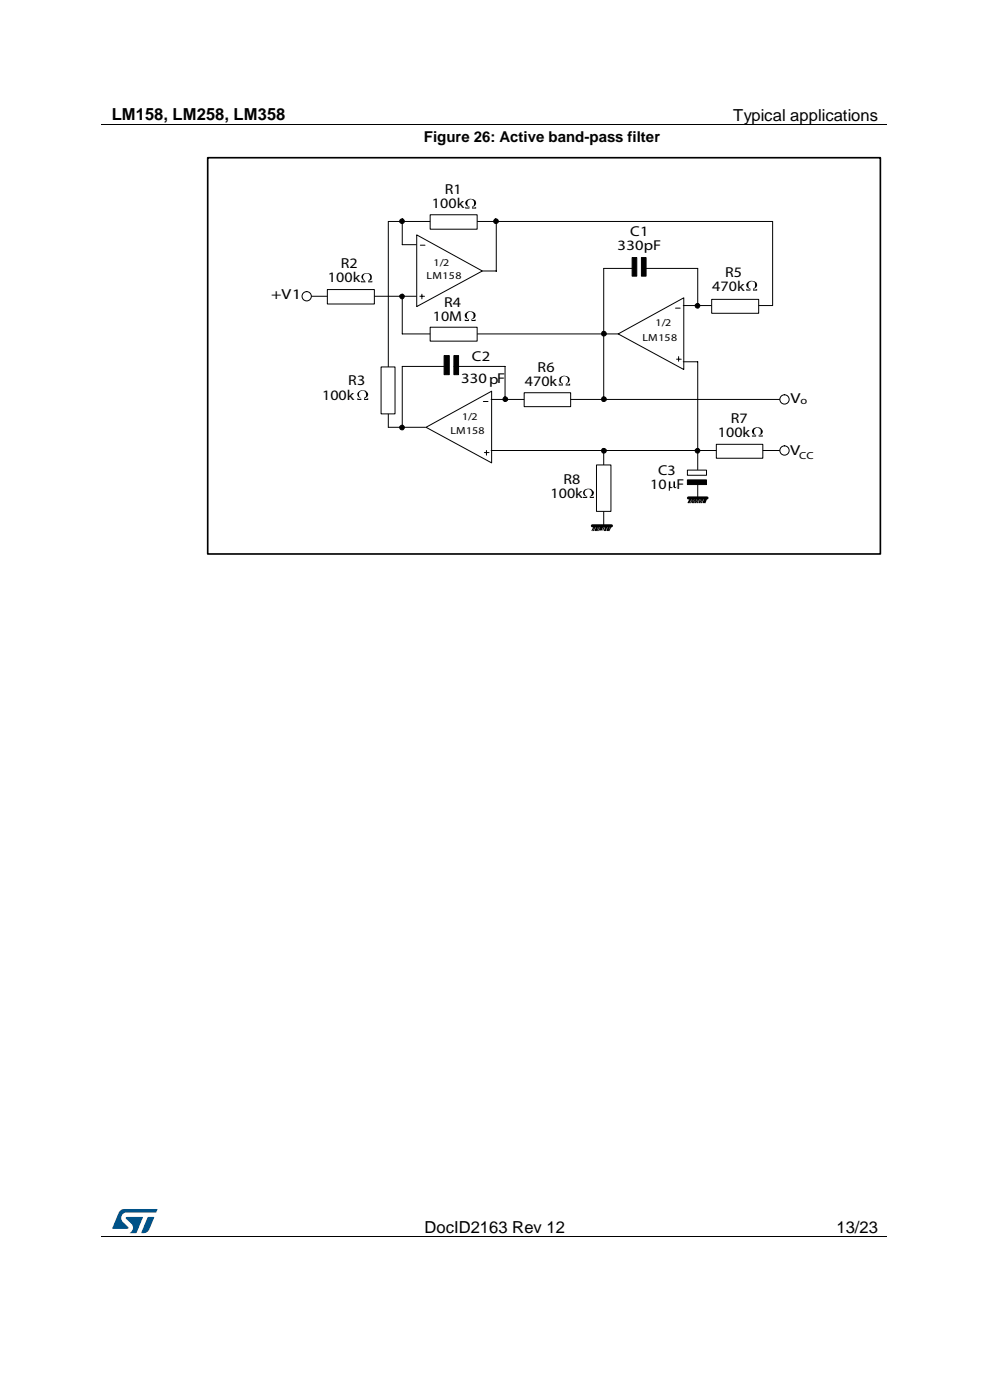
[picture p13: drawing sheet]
<svg xmlns="http://www.w3.org/2000/svg" width="210mm" height="297mm" viewBox="0 0 210 297" stroke-linecap="round" stroke-linejoin="round" font-family="sans-serif">
<defs><g id="words">
<g font-size="3.5">
<text x="23.7" y="25.5">LM158, LM258, LM358</text>
<text x="155.5" y="25.6">Typical applications</text>
<text x="90.1" y="261.5">DocID2163 Rev 12</text>
<text x="177.5" y="261.5">13/23</text>
</g>
<text font-size="3.2" x="89.9" y="30.2">Figure 26: Active band-pass filter</text>
<g font-size="3.1">
<text x="94.4" y="41.2">R1</text>
<text x="91.6" y="44.2">100k</text>
<text x="69.6" y="59.9">100k</text>
<text x="72.3" y="56.9">R2</text>
<text x="153.8" y="58.8">R5</text>
<text x="57.5" y="63.5">+V1</text>
<text x="151.1" y="61.8">470k</text>
<text x="73.9" y="81.6">R3</text>
<text x="111.3" y="81.9">470k</text>
<text x="114.1" y="78.9">R6</text>
<text x="68.3" y="84.8">100k</text>
<text x="155" y="89.7">R7</text>
<text x="167.7" y="85.4">V</text>
<text x="152.3" y="92.6">100k</text>
<text x="167.6" y="96.5">V</text>
<text x="116.8" y="105.6">100k</text>
<text x="119.5" y="102.7">R8</text>
</g>
<g font-size="3">
<text x="131" y="53.1">330pF</text>
<text x="133.7" y="50.1">C1</text>
<text x="94.2" y="65.2">R4</text>
<text x="91.8" y="68.2">10M</text>
<text x="100.1" y="76.7">C2</text>
<text x="97.8" y="81.2">330pF</text>
<text x="139.6" y="100.7">C3</text>
<text x="137.9" y="103.7">10</text>
<text x="143.5" y="103.7">F</text>
</g>
<g font-size="2.2">
<text x="90.5" y="59.2">LM158</text>
<text x="92" y="56.4">1/2</text>
<text x="139.1" y="69.1">1/2</text>
<text x="136.3" y="72.4">LM158</text>
<text x="98" y="89">1/2</text>
<text x="169.8" y="85.8">o</text>
<text x="95.6" y="92">LM158</text>
<text x="169.5" y="97.3">CC</text>
</g>
</g></defs>
<path d="M21.5 26.5h166.7M21.5 262.4h166.7" fill="none" stroke="#000" stroke-width=".21"/>
<path d="M104.5 26.4h.2v.1h-.2zM61.6 262.3h.1v.2h-.1zM148 262.3h.1v.2h-.1z" fill="#000"/>
<g fill="#005288">
<path d="M25.4 256.9l.6-.4h.4l7 .1-.3 .6h-6.2a1.18 1.18 0 0 0-1.1 .7 1.18 1.18 0 0 0 .2 1.3l1.2 1.1v.3l-3.4 .1z"/>
<path d="M31.4 258.2l1.3 .1-1 2.5a1.31 1.31 0 0 1-1.7 .7z"/>
<path d="M26.7 258.2l3.6 .1-1.4 3.3h-1.4a1.29 1.29 0 0 0 .4-2l-1.2-1z"/>
</g>
<path d="M88.4 49.8l13.9 7.7-13.9 7.5z" fill="#fff"/>
<g fill="none" stroke="#000" stroke-width=".21">
<path d="M88.4 49.8l13.9 7.7-13.9 7.5zM89.2 52h1M89.1 62.9h.9M89.5 62.4v1"/>
<circle cx="85.3" cy="46.9" r=".5"/>
</g>
<circle cx="85.3" cy="46.9" r=".5" fill="#000"/>
<path d="M145.8 101.8h4.1v1h-4.1z" fill-rule="evenodd" fill="#000" stroke="#000" stroke-width=".21"/>
<path d="M145.8 99.7h4.1v1.1h-4.1z" fill-rule="evenodd" fill="#fff" stroke="#000" stroke-width=".21"/>
<g fill="#000" stroke="#000" stroke-width=".21">
<path d="M94.2 75.4h1.1v4.1h-1.1z" fill-rule="evenodd"/>
<path d="M96.3 75.4h1v4.1h-1z" fill-rule="evenodd"/>
</g>
<path d="M82.4 47h81.5M85.3 47v4.9h3" fill="none" stroke="#000" stroke-width=".21"/>
<path d="M91.3 45.6h9.9v3h-9.9z" fill-rule="evenodd" fill="#fff" stroke="#000" stroke-width=".21"/>
<circle cx="105.2" cy="46.9" r=".5" fill="#000"/>
<g fill="none" stroke="#000" stroke-width=".21">
<path d="M102.3 57.5h3M105.3 47.2v10.4M65.5 62.9h22.8"/>
<circle cx="105.2" cy="46.9" r=".5"/>
</g>
<path d="M69.4 61.4h10v3.1h-10z" fill-rule="evenodd" fill="#fff" stroke="#000" stroke-width=".21"/>
<circle cx="65.1" cy="62.9" r=".99" fill="#fff"/>
<g fill="none" stroke="#000" stroke-width=".21">
<path d="M82.4 47v43.7M85.3 62.9v7.9h46.7"/>
<circle cx="65.1" cy="62.9" r=".99"/>
<circle cx="85.3" cy="62.9" r=".47"/>
</g>
<circle cx="85.3" cy="62.9" r=".47" fill="#000"/>
<g fill="#fff" stroke="#000" stroke-width=".21">
<path d="M91.3 69.4h9.9v3h-9.9z" fill-rule="evenodd"/>
<path d="M80.8 77.8h3v10h-3z" fill-rule="evenodd"/>
</g>
<path d="M94.2 77.7h-8.9v13" fill="none" stroke="#000" stroke-width=".21"/>
<path d="M90.4 90.7l13.9-7.7v15.2z" fill="#fff"/>
<g fill="none" stroke="#000" stroke-width=".21">
<path d="M96.3 77.7h10.8v7M82.4 90.7h7.9M90.4 90.7l13.9-7.7v15.2zM102.5 85.2h1M102.8 96h.9M103.2 95.6v1M104.2 84.7h61.7"/>
<circle cx="85.3" cy="90.7" r=".49"/>
<circle cx="107.2" cy="84.7" r=".5"/>
</g>
<g fill="#000">
<circle cx="85.3" cy="90.7" r=".49"/>
<circle cx="107.2" cy="84.7" r=".5"/>
</g>
<path d="M111.2 83.3h9.9v3h-9.9z" fill-rule="evenodd" fill="#fff" stroke="#000" stroke-width=".21"/>
<circle cx="128.1" cy="84.7" r=".51" fill="#000"/>
<g fill="none" stroke="#000" stroke-width=".21">
<path d="M128.1 56.9v27.8"/>
<circle cx="128.1" cy="84.7" r=".51"/>
</g>
<path d="M131.1 70.8l14-7.6v15.2z" fill="#fff"/>
<g fill="none" stroke="#000" stroke-width=".21">
<path d="M128.1 56.9h6M137.1 56.9h10.9v7.9M131.1 70.8l14-7.6v15.2zM143.3 65.4h1M143.5 76.2h1M144 75.7v.9M144.9 64.8h19"/>
<circle cx="128.1" cy="70.8" r=".51"/>
</g>
<circle cx="128.1" cy="70.8" r=".51" fill="#000"/>
<g fill="#000" stroke="#000" stroke-width=".21">
<path d="M134.1 54.6h1v4h-1z" fill-rule="evenodd"/>
<path d="M136.1 54.6h1v4h-1z" fill-rule="evenodd"/>
</g>
<path d="M151 63.5h9.9v3h-9.9z" fill-rule="evenodd" fill="#fff" stroke="#000" stroke-width=".21"/>
<circle cx="148" cy="64.9" r=".49" fill="#000"/>
<g fill="none" stroke="#000" stroke-width=".21">
<path d="M163.9 47v17.8M144.9 76.8h3.1v22.8"/>
<circle cx="148" cy="64.9" r=".49"/>
</g>
<circle cx="166.4" cy="84.7" r=".99" fill="#fff"/>
<g fill="none" stroke="#000" stroke-width=".21">
<path d="M104.2 95.6h62.7"/>
<circle cx="148" cy="95.6" r=".49"/>
<circle cx="166.4" cy="84.7" r=".99"/>
</g>
<circle cx="148" cy="95.6" r=".49" fill="#000"/>
<path d="M152 94.3h9.8v2.9h-9.8z" fill-rule="evenodd" fill="#fff" stroke="#000" stroke-width=".21"/>
<circle cx="166.4" cy="95.6" r=".99" fill="#fff"/>
<g fill="none" stroke="#000" stroke-width=".21">
<path d="M128.1 95.6v16M148 102.6v2.9"/>
<circle cx="128.1" cy="95.6" r=".5"/>
<circle cx="166.4" cy="95.6" r=".99"/>
</g>
<circle cx="128.1" cy="95.6" r=".5" fill="#000"/>
<path d="M126.5 98.6h3.1v9.9h-3.1z" fill-rule="evenodd" fill="#fff" stroke="#000" stroke-width=".21"/>
<path d="M77 58.1a1.13 1.13 0 0 1 1.2-.1 1.13 1.13 0 0 1 .7 1l-.1 .4-.6 .3 .8-.1v.3h-.9v-.3a.8 .8 0 0 0 .3-1.3 .8 .8 0 0 0-1.3 0 .8 .8 0 0 0 .3 1.3l.2 .3h-1v-.3l.7 .1a.94 .94 0 0 1-.3-1.6zM98.8 42.6a1.15 1.15 0 0 1 1.3-.5 1.15 1.15 0 0 1 .9 1.2l-.8 .7h.6l.2-.2v.4h-.9v-.4a.78 .78 0 0 0 .4-1.1 .78 .78 0 0 0-1.1-.3 .78 .78 0 0 0-.1 1.2l.3 .2v.4h-.9v-.4l.2 .2h.6a1.04 1.04 0 0 1-.7-1.4zM98.7 66.5a1.15 1.15 0 0 1 1.3-.5 1.15 1.15 0 0 1 .9 1.1l-.8 .8h.5l.3-.2v.4h-.9v-.4a.78 .78 0 0 0 .4-1.1 .78 .78 0 0 0-1.1-.3 .78 .78 0 0 0-.2 1.1l.4 .3v.4h-.9v-.4l.3 .2h.5a1.04 1.04 0 0 1-.7-1.4zM158.5 60a1.15 1.15 0 0 1 1.3-.5 1.15 1.15 0 0 1 .8 1.2l-.8 .7h.5l.3-.2v.4h-.9v-.4a.79 .79 0 0 0 .5-1.1 .79 .79 0 0 0-1.2-.3 .79 .79 0 0 0-.1 1.2l.3 .2v.4h-.9v-.4l.3 .2h.5a1.04 1.04 0 0 1-.6-1.4zM75.9 83.2a1.18 1.18 0 0 1 1.3-.4 1.18 1.18 0 0 1 .9 1.1l-.8 .7h.5l.3-.2v.5h-.9v-.5a.8 .8 0 0 0 .3-1.2 .8 .8 0 0 0-1.2 0 .8 .8 0 0 0 .3 1.2l.1 .5h-.9v-.5l.3 .2h.5a1.04 1.04 0 0 1-.7-1.4zM118.7 80.2a1.13 1.13 0 0 1 1.3-.5 1.13 1.13 0 0 1 .8 1.1l-.7 .8h.6l.2-.3v.5h-.9l.1-.5a.8 .8 0 0 0 .3-1.2 .8 .8 0 0 0-1.3 0 .8 .8 0 0 0 .3 1.2v.5h-.9v-.5l.2 .3h.6a1.01 1.01 0 0 1-.6-1.4zM159.8 90.9a1.1 1.1 0 0 1 1.4-.2 1.1 1.1 0 0 1 .5 1.2l-.6 .5 .7-.1v.3h-.9v-.3a.78 .78 0 0 0 .5-1.1 .78 .78 0 0 0-1.2-.3 .78 .78 0 0 0-.1 1.2l.3 .2v.3h-.9v-.3l.1 .1h.7v-.1a.79 .79 0 0 1-.7-.6 .79 .79 0 0 1 .2-.8zM124 103.9a1.11 1.11 0 0 1 1.3-.2 1.11 1.11 0 0 1 .6 1.2l-.7 .5 .8-.1v.3h-.9v-.3a.79 .79 0 0 0 .4-1.2 .79 .79 0 0 0-1.3 0 .79 .79 0 0 0 .4 1.2v.3h-.9v-.3l.1 .1h.7v-.1a.79 .79 0 0 1-.8-.5 .79 .79 0 0 1 .3-.9zM141.9 102.1h.3l.1 1.2h.3l.3-.2v-1h.3v1.2l.3-.1a.33 .33 0 0 1-.3 .4 .33 .33 0 0 1-.3-.4l-.4 .4-.4-.1v.6h-.2z" fill="#000"/>
<path d="M125.7 111.6h4M146 105.6h4" fill="none" stroke="#000" stroke-width=".66"/>
<g fill="none" stroke="#000" stroke-width=".21">
<path d="M126 111.8l-.4 .8M126.2 111.8l-.3 .8M126.5 111.8l-.3 .8M126.8 111.8l-.4 .8M127.1 111.8l-.5 .8M127.4 111.8l-.4 .8M127.6 111.8l-.3 .7M127.9 111.8l-.4 .7M128.2 111.8l-.3 .7M128.5 111.8l-.3 .8M128.7 111.8l-.3 .8M129.1 111.8l-.4 .8"/>
<path d="M129.3 111.8l-.4 .8M129.6 111.8l-.4 .8M146.4 105.9l-.5 .8M146.6 105.9l-.4 .8M146.9 105.9l-.4 .8M147.1 105.9l-.3 .8M147.5 105.9l-.5 .8M147.7 105.9l-.3 .8M148 105.9l-.4 .8M148.2 105.9l-.3 .8M148.6 105.9l-.4 .8M148.9 105.9l-.4 .8"/>
<path d="M149.1 105.9l-.3 .8M149.4 105.9l-.3 .8M149.7 105.9l-.4 .8M149.9 105.9l-.4 .8"/>
</g>
<path d="M44.6 33.9h141.5v82.9h-141.5z" fill="none" stroke="#fff" stroke-width=".44"/>
<path d="M44.1 33.5h142.7v84h-142.7z" fill="none" stroke="#000" stroke-width=".35"/>
<use href="#words"/>
</svg>
